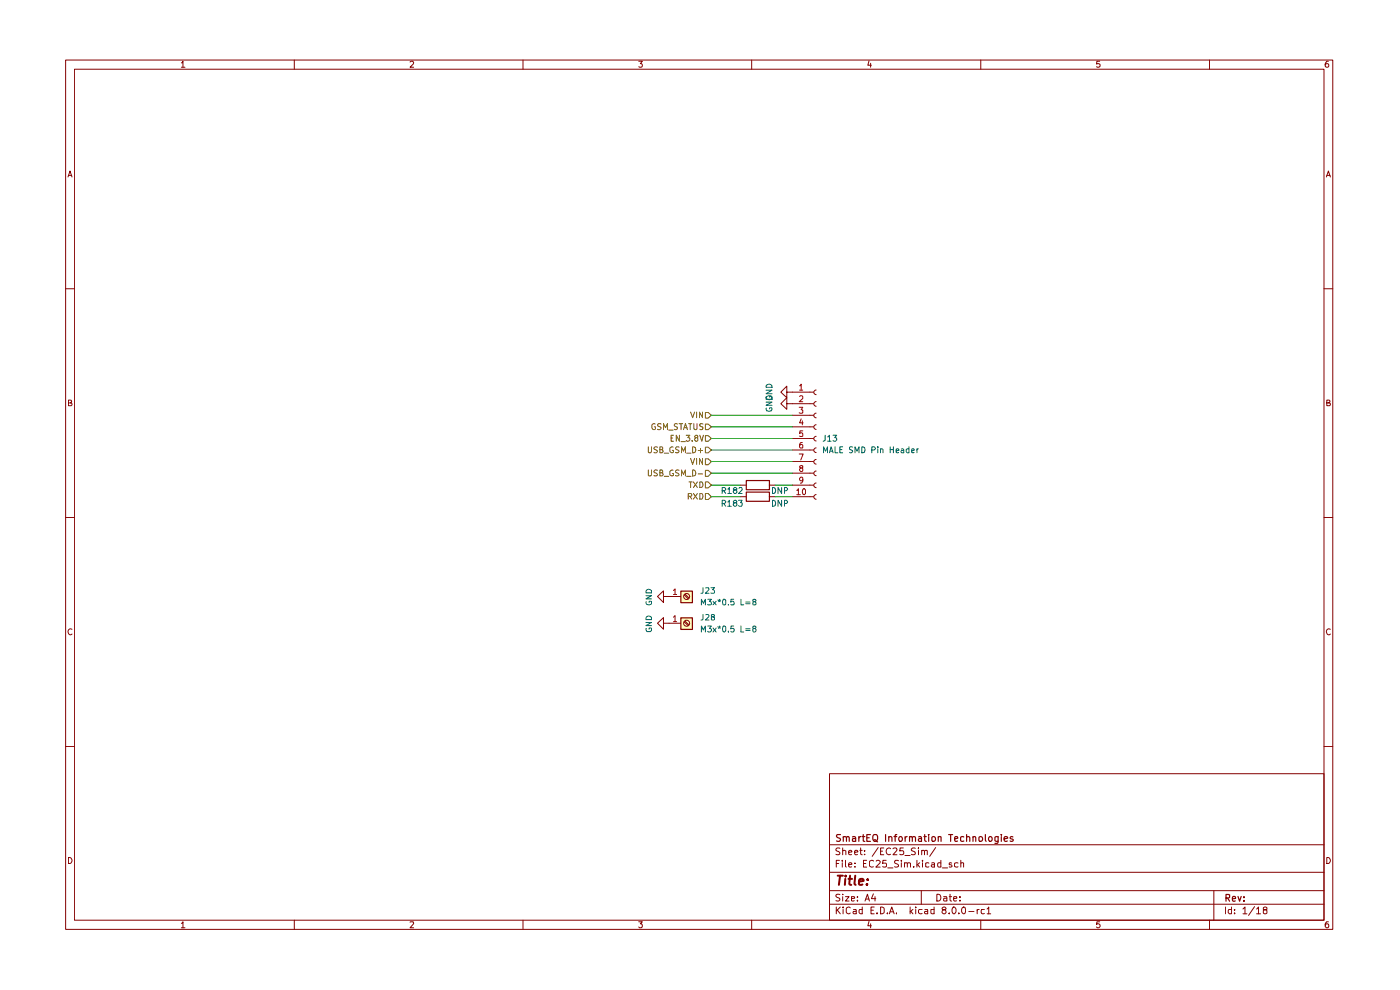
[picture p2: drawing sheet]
<svg xmlns="http://www.w3.org/2000/svg" width="297mm" height="210mm" viewBox="0 0 297 210" stroke-linecap="round" stroke-linejoin="round" font-family="sans-serif">
<g fill="none" stroke="#840000" stroke-width=".21">
<path d="M13.9 12.7h268.8v184.4h-268.8zM15.8 14.7h265.1v180.5h-265.1zM38.5 13.3h.1l.2-.3v1.3M38.5 14.3h.7M62.4 12.7v2M87 13.2l.5-.2 .3 .2-.1 .4-.7 .7h.8M110.9 12.7v2M135.5 13h.8l-.5 .5 .4 .1v.6h-.7M159.5 12.7v2M184.4 12.9l-.3 .9h.8M184.7 13.4v.9M208.1 12.7v2"/>
<path d="M233.3 13h-.6l-.1 .6h.7v.6h-.7M256.6 12.7v2M281.8 13a.71 .71 0 0 0-.7 .5 .71 .71 0 0 0 .3 .8l.4-.1v-.6l-.4-.1-.3 .3M14.4 37.5l.5-1.2 .4 1.2M14.5 37.2h.7M281.4 37.5l.4-1.2 .4 1.2M281.5 37.2h.6M13.9 61.3h1.9M280.9 61.3h1.8M14.5 85.5h.4l.3-.3-.2-.3h-.5v1.2h.6l.2-.5-.4-.1M281.5 85.5h.4l.2-.3-.1-.3h-.5v1.2h.6l.1-.5-.3-.1M13.9 109.8h1.9"/>
<path d="M280.9 109.8h1.8M15.3 133.5a.59 .59 0 0 0-.9 .5 .59 .59 0 0 0 .8 .6l.1-.1M282.2 133.5a.59 .59 0 0 0-.8 .5 .59 .59 0 0 0 .7 .6l.1-.1M13.9 158.4h1.9M280.9 158.4h1.8M176 164.1h104.9v31.1h-104.9zM176 179.2h104.9M178.2 180l-.6-.1-.3 .2 .1 .4 .8 .4-.1 .3h-.8M178.8 179.9v1.4M182.6 179.9v1.2l.3 .2M186.3 179.8l-1.3 1.8M187.5 179.9h-.7v1.4h.7"/>
<path d="M191.6 179.9h-.6l-.1 .6h.7l.1 .2-.1 .5h-.7M194.2 180a.6 .6 0 0 0-.9 .1l.1 .4 .7 .2 .1 .2-.3 .4-.6-.1M194.9 179.9v.1M198.5 179.8l-1.3 1.8M14.5 181.9a.65 .65 0 0 1 .8 .6 .65 .65 0 0 1-.8 .7zM38.5 195.9l.3-.4v1.3M38.5 196.8h.7M62.4 195.2v1.9M87 195.6l.7-.1 .1 .3-.8 1h.8M110.9 195.2v1.9M135.5 195.5h.8l-.5 .5 .5 .2-.1 .5-.5 .1-.2-.2M159.5 195.2v1.9"/>
<path d="M176 191.8h104.9M176 188.9h104.9M176 185h104.9M177.4 192.4v1.4M177.4 183.2h.5M177.6 193l.7 .8M178.1 182.5h-.7v1.4M178.2 189.8h-.8l-.1 .3 .8 .4 .1 .4-.3 .2-.6-.1M178.3 192.4l-.9 .8M178.7 182.5v.2M178.7 183v.9M178.8 189.7v.1"/>
<path d="M178.8 180.5l.4-.1 .2 .1v.8M178.8 190.2v.9M178.9 192.4v.2M178.9 192.9v.9M179.4 190.2h.7l-.7 .9h.7M179.4 182.5v1.3l.1 .1M180 183.4l.7-.1-.2-.3-.5 .2v.6l.3 .1 .3-.1M180 180.8l.7-.1-.2-.3-.5 .1v.6l.3 .2 .3-.1M180.4 192.6l-.4-.2-.5 .3 .1 1 .4 .1 .4-.1M180.6 190.6l.7-.1-.1-.3h-.6v.8h.6M181.1 192.9h.5v.9M181.3 180.8l.7-.1-.2-.3h-.3l-.2 .1v.6l.2 .2 .4-.1"/>
<path d="M181.4 183.8v.1M181.4 183.1v.1M181.6 193.2l-.5 .1-.1 .2 .1 .3h.5M181.9 191v.1M181.9 190.2v.2M182.4 180.4h.5M182.9 192.9h-.5l-.2 .7a.45 .45 0 0 0 .7 .2M182.9 192.4v1.4M183.2 183.2h.5M183.4 181.2v.1M183.4 180.5h.1M183.5 191.1l.5-1.4 .4 1.4"/>
<path d="M183.7 190.7h.7M183.8 182.5h-.6v1.4h.6M184.4 195.4l-.3 1h.8M184.7 196v.8M184.8 193.1h.5M185.3 189.6l-.4 1h.9M185.3 182.7l-.4-.2-.5 .3 .1 1 .4 .1 .4-.1M185.5 192.4h-.7v1.4h.7M185.6 190.2v.9M185.9 182.7l.1-.2h.4l.3 .4-.9 1h.9M186 193.7v.1M186.8 192.4h.3l.5 .3v.8l-.5 .3h-.3z"/>
<path d="M186.8 180.5h.4M188 182.5h-.7l-.1 .7 .7-.1 .2 .2-.1 .5h-.8M188.3 193.7v.1M188.3 184.1h1.1M188.7 193.8l.5-1.4 .5 1.4M188.8 193.4h.7M188.9 180a.65 .65 0 0 0-.9 .6 .65 .65 0 0 0 .8 .6h.1M189.4 180l.6-.1 .3 .2-.1 .4-.8 .8h.9M190.2 193.7v.1M190.6 182.6h-.7v.5l.6 .2 .1 .4-.3 .2-.5-.1M191.2 182.5v.2M191.2 183v.9"/>
<path d="M191.9 183.1h.6v.8M191.9 183v.9M192 181.5h1.1M192.5 183.2l.2-.2 .5 .2v.7M193.1 192.4v1.4M193.2 193.3l.5 .5M193.7 192.9l-.6 .5M193.8 183.8v.1M194.3 192.4v.2M194.3 192.9v.9M194.5 182.5v1.4M194.7 183.4l.4 .5"/>
<path d="M194.9 180.4v.9M195.1 183l-.6 .5M195.4 188.9v2.9M195.5 180.5l.5-.1 .1 .1v.8M195.5 180.4v.9M195.6 192.9h-.6l-.1 .7a.52 .52 0 0 0 .7 .2M195.7 182.5v.2M195.7 183v.9M196.1 180.5l.3-.1 .3 .1v.8M196.2 192.9h.5l.1 .9M196.8 193.2l-.6 .1-.1 .2 .3 .3h.4M197.1 183.1h-.7v.7h.7"/>
<path d="M197.6 183.1h.6v.8M198.2 192.9l-.7 .1v.7l.2 .1h.5M198.2 192.4v1.4M198.2 183.3l-.6 .1v.2l.2 .3 .4-.1M198.7 189.7a.73 .73 0 0 1 .9 .7 .73 .73 0 0 1-.9 .7zM199.6 183.1l-.4-.1-.3 .3 .1 .5h.6M199.6 182.5v1.4M199.9 184.1h1.1M200.2 190.2h.6l.1 .9M200.2 193l-.4-.3 .4-.3h.2l.3 .3-.3 .3a.45 .45 0 0 0-.6 .4 .45 .45 0 0 0 .6 .4l.3-.2-.3-.6M200.9 190.5l-.7 .1v.4h.7M201.4 193.7v.1"/>
<path d="M201.4 190.2h.5M201.5 189.7v1.3l.4 .1M201.9 183.1h-.5v.3l.5 .1 .1 .3-.3 .1-.3-.1M202.1 192.5l.4-.1a.8 .8 0 0 1 .3 .8 .8 .8 0 0 1-.5 .6 .97 .97 0 0 1-.2-1.3zM202.3 190.6l.7-.1-.1-.3h-.5l-.1 .2v.6l.2 .1 .4-.1M203.2 183.1l-.4-.1-.3 .3 .1 .5h.6M203.4 193.7v.1M203.7 191v.1M203.7 190.2v.2M203.8 183.1h.6v.8M203.8 182.5v1.4M204.1 192.7l.3-.3a.83 .83 0 0 1 .1 1.4h-.2a.9 .9 0 0 1-.2-1.1z"/>
<path d="M205.5 193.3h1.1M207.3 192.9v.9M207.7 192.9h-.2l-.2 .3M208.1 195.2v1.9M208.8 192.9h-.6l-.1 .3 .1 .6h.6M209.4 192.8l.4-.4v1.4M209.4 193.8h.8M233.3 195.5h-.6l-.1 .6 .2-.1h.3l.3 .2v.3l-.3 .3h-.3l-.2-.2M256.6 195.2v1.9M257.5 188.9v6.3M260 192.4v1.4M261.2 192.9h-.5l-.1 .3v.4l.2 .2h.4"/>
<path d="M261.2 192.4v1.4M261.9 193.7v.1M261.9 192.9v.2M263.7 192.8l.4-.4v1.4M263.7 193.8h.8M266.1 192.3l-1.2 1.9M266.6 192.8l.4-.4v1.4M266.6 193.8h.8M268.3 193l-.3-.1v-.3l.3-.2 .4 .1 .1 .4-.8 .3v.5l.3 .1 .5-.1v-.5l-.3-.2M281.5 181.9a.65 .65 0 0 1 .7 .6 .65 .65 0 0 1-.7 .7zM281.8 195.5h-.4l-.3 .5v.5l.3 .3 .4-.1v-.7h-.4l-.3 .2"/>
</g>
<g fill="none" stroke="#840000" stroke-width=".25">
<path d="M178.3 177l-.8 .1a.61 .61 0 0 0 .7 .8l.1 .2-.3 .4-.5-.1M178.9 177.6l.1-.1a.36 .36 0 0 1 .6 .2v.8M178.9 177.5v1M179.6 177.7l.1-.2h.4l.1 1M180.8 177.5h.6l.1 1M181.5 177.8l-.7 .2v.4h.7M182.2 177.5v1M182.6 177.5l-.4 .3M182.9 177.5h.6M183.1 177v1.4l.4 .1M183.9 177.7h.5M184.7 177h-.8v1.5h.8"/>
<path d="M185.2 177.2l.2-.2h.5a.95 .95 0 0 1-.1 1.5h-.3a1.01 1.01 0 0 1-.3-1.3zM185.4 178.1h.4l.4 .5M187.9 177v1.5M188.5 177.6l.1-.1a.36 .36 0 0 1 .6 .2v.8M188.5 177.5v1M189.6 177.5h.6M190.2 177h-.2l-.1 .2v1.3M190.7 177.6l.5-.1a.6 .6 0 0 1 0 1h-.3a.6 .6 0 0 1-.2-.9zM192 177.5v1M192.4 177.5l-.4 .3M192.9 177.6l.2-.1h.4v1M192.9 177.5v1"/>
<path d="M193.5 177.7a.35 .35 0 0 1 .4-.3 .35 .35 0 0 1 .3 .3v.8M194.9 177.5h.5l.1 1M195.5 177.8l-.5 .1-.2 .2 .2 .4 .5-.1M196 177.5h.5M196.2 177v1.2l.3 .3M197 177v.1M197 177.5v1M197.7 177.6l.2-.1 .5 .1 .1 .5-.2 .3-.4 .1-.2-.2zM199 177.6l.2-.1h.4v1M199 177.5v1M201.2 177h.9M201.7 177v1.5"/>
<path d="M202.5 178l.7-.2-.2-.3h-.4l-.1 .7 .2 .3 .4-.1M204.5 177.5h-.5l-.2 .1v.7l.2 .2 .5-.1M205.1 177.6v-.1a.36 .36 0 0 1 .6 .2v.8M205.1 177v1.5M206.4 177.6l.2-.1h.3l.1 1M206.4 177.5v1M207.7 177.6l.2-.1 .5 .1v.5l-.1 .3-.4 .1-.2-.2zM209 177v1.2l.2 .3M209.8 177.6l.4-.1a.6 .6 0 0 1 0 1h-.2a.6 .6 0 0 1-.2-.9zM211.7 177.5v1.1l-.1 .3h-.5M211.7 177.5h-.4l-.2 .1v.7l.2 .2 .4-.1M212.4 177v.1"/>
<path d="M212.4 177.5v1M213 178l.8-.2-.1-.3h-.4l-.3 .2 .1 .7h.6M214.9 177.5a.35 .35 0 0 0-.4 0 .35 .35 0 0 0-.2 .3l.7 .3-.3 .4-.4-.1M260.1 190.5l.7-.1 .1-.6-.8-.1v1.5M260.4 190.5l.5 .7M261.4 190.7l.7-.1-.1-.4h-.5l-.1 .7 .2 .3 .4-.1M262.6 190.2l.4 1 .3-1M263.9 191v.2M263.9 190.2v.2"/>
</g>
<path d="M177.7 185.8h1.1M178.2 185.8l-.2 1.9M179.3 186.4l-.1 1.3M179.4 185.8v.1M180 186.4h.8M180.3 185.8l-.1 1.6 .4 .3M181.4 185.8l-.1 1.6 .2 .3M182.2 187l1-.1-.1-.4a.6 .6 0 0 0-.8 .2v.9h.7M184 187.5l-.1 .2-.1-.1 .2-.1-.1 .2M184.1 186.5v.2" fill="none" stroke="#840000" stroke-width=".42"/>
<g fill="#ffffc2">
<path d="M144.4 131h2.4v2.5h-2.4z"/>
<path d="M144.4 125.3h2.4v2.5h-2.4z"/>
</g>
<path d="M158.3 104.4h4.9v1.9h-4.9z" fill="none" stroke="#840000" stroke-width=".25"/>
<path d="M157 105.4h1.3M163.2 105.4h1.3" fill="none" stroke="#840000" stroke-width=".21"/>
<path d="M149.6 102.2h.6l.7 .7-.7 .6h-.6z" fill="#fff"/>
<path d="M146.2 102.2h.6M146.5 102.2v1.2M147.1 102.2l.8 1.2M147.9 102.2l-.8 1.2M148.5 102.2h.4a.66 .66 0 0 1 .2 .8 .66 .66 0 0 1-.6 .4zM149.6 102.2h.6l.7 .7-.7 .6h-.6z" fill="none" stroke="#725600" stroke-width=".21"/>
<path d="M149.6 97.3h.6l.7 .6-.7 .7h-.6z" fill="#fff"/>
<path d="M146.5 97.2l.4 1.3 .5-1.3M147.8 97.2v1.3M149 97.2v1.3l-.6-1.3v1.3M149.6 97.3h.6l.7 .6-.7 .7h-.6z" fill="none" stroke="#725600" stroke-width=".21"/>
<path d="M149.6 104.7h.6l.7 .7-.7 .6h-.6z" fill="#fff"/>
<path d="M146 105.3h.6l.2-.2-.1-.3-.7-.1v1.2M146.3 105.3l.5 .6M147.1 104.7l.8 1.2M147.9 104.7l-.8 1.2M148.5 104.7a.66 .66 0 0 1 .6 .4 .66 .66 0 0 1-.2 .8h-.4zM149.6 104.7h.6l.7 .7-.7 .6h-.6z" fill="none" stroke="#725600" stroke-width=".21"/>
<path d="M149.6 94.9h.6l.7 .6-.7 .5h-.6z" fill="#fff"/>
<path d="M137.5 94.8v1.1l.2 .1h.3l.2-.2v-1M139.5 94.9l-.5-.1-.3 .2 .1 .3 .7 .4-.3 .3h-.5M140 95.4l.6-.1v-.4l-.2-.1h-.4v1.2h.6l.1-.4-.3-.2M140.9 96.1h1M142.8 94.9l-.3-.1-.4 .3 .1 .8 .3 .1h.3l.1-.5h-.3M144.1 94.9l-.6-.1-.2 .2 .1 .3 .7 .4-.3 .3h-.5M144.6 96v-1.2l.4 .9 .4-.9v1.2M145.7 96.1h.9M146.9 94.8a.64 .64 0 0 1 .7 .6 .64 .64 0 0 1-.7 .6zM148.1 95.5h.9M148.6 95.1v.9M149.6 94.9h.6l.7 .6-.7 .5h-.6z" fill="none" stroke="#725600" stroke-width=".21"/>
<path d="M149.6 90h.6l.7 .5-.7 .6h-.6z" fill="#fff"/>
<g fill="none" stroke="#725600" stroke-width=".21">
<path d="M139 90a.46 .46 0 0 0-.7 .1v.7l.2 .3h.3l.3-.1v-.5h-.3M140.2 90h-.6v.4l.5 .1 .1 .4-.2 .2h-.5M140.8 91.1v-1.2l.4 .8 .4-.8v1.2M141.9 91.2h.9M143.7 90h-.6v.4l.5 .1 .1 .4-.2 .2h-.5M144.1 89.9h.7M144.5 89.9v1.2M145 91.1l.4-1.2 .4 1.2M145.2 90.7h.5M146.1 89.9h.7M146.4 89.9v1.2M147.2 89.9v1l.2 .2 .5-.1v-1.1"/>
<path d="M149.1 90h-.6v.4l.5 .1 .1 .2-.1 .4h-.5M149.6 90h.6l.7 .5-.7 .6h-.6z"/>
</g>
<path d="M149.6 99.8h.6l.7 .6-.7 .6h-.6z" fill="#fff"/>
<path d="M137.5 99.7v1.2l.2 .1h.3l.2-.3v-1M139.5 99.8l-.5-.1-.3 .2 .2 .4 .6 .3-.1 .3h-.7M142.8 99.8l-.3-.1-.4 .3 .1 .8 .3 .2 .4-.1v-.4h-.3M144.1 99.8l-.6-.1-.2 .2 .2 .4 .6 .3-.1 .3h-.7M146.9 99.7a.64 .64 0 0 1 .7 .6 .64 .64 0 0 1-.7 .7zM149.6 99.8h.6l.7 .6-.7 .6h-.6zM140 100.3l.6-.1v-.3l-.2-.2h-.4v1.3l.6-.1 .1-.4-.3-.2M140.9 101h1M144.6 101v-1.3l.4 .9 .4-.9v1.3M145.7 101h.9M148.1 100.5h.9" fill="none" stroke="#725600" stroke-width=".21"/>
<path d="M149.6 92.4h.6l.7 .6-.7 .6h-.6z" fill="#fff"/>
<path d="M142.4 92.9h.3M142.9 92.3h-.5v1.3h.5M144.1 92.3v1.3l-.6-1.3v1.3M144.5 93.7h.9M145.6 92.3h.7l-.4 .5 .4 .2v.3l-.2 .3h-.4l-.1-.2M146.8 93.4v.2M147.6 92.8l-.2-.2 .2-.3h.3l.1 .4-.4 .1-.2 .3v.2l.2 .3 .4-.2v-.4l-.1-.2M148.5 92.3l.4 1.3 .3-1.3M149.6 92.4h.6l.7 .6-.7 .6h-.6z" fill="none" stroke="#725600" stroke-width=".21"/>
<path d="M149.6 87.5h.6l.7 .6-.7 .6h-.6z" fill="#fff"/>
<path d="M146.5 87.4l.4 1.2 .5-1.2M147.8 87.4v1.2M149 87.4v1.2l-.6-1.2v1.2M149.6 87.5h.6l.7 .6-.7 .6h-.6z" fill="none" stroke="#725600" stroke-width=".21"/>
<g fill="none" stroke="#840000" stroke-width=".21">
<path d="M166.9 85.6v-1.2l-1.3 1.2 1.3 1.2v-1.2h5.7M166.9 83.2v-1.3l-1.3 1.3 1.3 1.2v-1.2h5.7M168.1 97.9h4.5M168.1 95.5h4.5M168.1 93h4.5M168.1 90.5h4.5M168.1 88.1h4.5M173.1 99.9a.49 .49 0 0 0-.5 .5 .49 .49 0 0 0 .5 .5M173.1 97.5a.49 .49 0 0 0-.5 .5 .49 .49 0 0 0 .5 .4M173.1 95a.49 .49 0 0 0-.5 .5 .49 .49 0 0 0 .5 .5M173.1 92.5a.49 .49 0 0 0-.5 .5 .49 .49 0 0 0 .5 .5M173.1 90.1a.49 .49 0 0 0-.5 .5 .49 .49 0 0 0 .5 .5"/>
<path d="M173.1 87.6a.49 .49 0 0 0-.5 .5 .49 .49 0 0 0 .5 .5M173.1 85.2a.49 .49 0 0 0-.5 .5 .49 .49 0 0 0 .5 .5M173.1 82.7a.49 .49 0 0 0-.5 .5 .49 .49 0 0 0 .5 .5M157 102.9h1.3M163.2 102.9h1.3M168.1 105.4h4.5M168.1 102.9h4.5M168.1 100.4h4.5M173.1 104.9a.49 .49 0 0 0-.5 .5 .49 .49 0 0 0 .5 .5M173.1 102.5a.49 .49 0 0 0-.5 .4 .49 .49 0 0 0 .5 .5M140.8 132.2v-1.2l-1.3 1.2 1.3 1.3v-1.3h3.6M140.8 126.5v-1.2l-1.3 1.2 1.3 1.3v-1.3h3.6"/>
<path d="M145.2 131.9l.8 .8M145.2 126.2l.8 .8M145.3 131.8l.9 .7M145.3 126l.9 .9"/>
<circle cx="145.7" cy="132.2" r=".64"/>
<circle cx="145.7" cy="126.5" r=".64"/>
</g>
<g fill="none" stroke="#a90000" stroke-width=".21">
<path d="M169.5 86.4h.8l-.3 .5 .3 .1v.6h-.8M169.5 96.3h.9l-.5 1.3M169.6 81.8h.2l.2-.3v1.3M169.6 84.1l.2-.2h.3l.2 .2v.4l-.8 .7h.8M169.6 82.8h.7M169.9 99.3l-.3-.2 .1-.3h.6l-.1 .5h-.3l-.3 .2v.3l.3 .2 .4-.1v-.5l-.2-.1M170 88.9l-.4 .8h.8M170.2 93.8l-.4 .1a.94 .94 0 0 0 0 1.1l.5-.1v-.5l-.4-.1-.3 .2M170.2 89.3v.8M170.3 91.4h-.6l-.1 .6 .2-.2h.3l.2 .2v.5h-.7M169 104h.2l.2-.3v1.2M169 104.9h.8"/>
<path d="M170.3 103.8l.3-.1 .3 .2v.8l-.3 .2a.72 .72 0 0 1-.3-1.1zM170.3 101.7l-.1 .3h-.4l-.2-.5 .3-.3 .4 .2v.7l-.2 .3-.3 .1M142.9 130.9l.3-.3v1.3M142.9 125.3l.3-.4v1.2M142.9 131.9h.6M142.9 126.1h.6"/>
</g>
<path d="M158.3 101.9h4.9v2h-4.9zM144.4 131.1h2.5v2.4h-2.5zM144.4 125.4h2.5v2.4h-2.5z" fill="none" stroke="#840000" stroke-width=".25"/>
<path d="M150.9 95.5h17.2M150.9 88.1h17.2M150.9 90.5h17.2M150.9 97.9h17.2M150.9 93h17.2M150.9 102.9h6.1M150.9 105.4h6.1M150.9 100.4h17.2M164.5 102.9h3.6M164.5 105.4h3.6" fill="none" stroke="#009600" stroke-width=".21"/>
<g fill="none" stroke="#006464" stroke-width=".21">
<path d="M162.5 85.3h1.3l-1.3 .7h1.3M162.5 82.8h1.3l-1.3 .7h1.3M162.6 86.6l-.1 .1a.64 .64 0 0 0 .6 .5 .64 .64 0 0 0 .7-.5l-.1-.2h-.4v.2M162.6 84.2a.66 .66 0 0 1 .8-.2 .66 .66 0 0 1 .4 .7h-1.3zM162.6 84.1l-.1 .1a.64 .64 0 0 0 .6 .6 .64 .64 0 0 0 .7-.5l-.1-.3h-.4v.3M162.6 81.7a.66 .66 0 0 1 .7-.2 .66 .66 0 0 1 .5 .7h-1.3zM174.7 96v-1.2l.4 .9 .5-.9v1.2M175 92.3v1.1l-.4 .2M175.6 92.7l.4-.4v1.3M175.6 93.6h.7M176 96l.3-1.2 .4 1.2M176.1 95.7h.6"/>
<path d="M176.7 92.3h.8l-.4 .5 .4 .2v.3l-.3 .3h-.3l-.2-.2M177.2 94.8v1.2h.6M178.2 95.4h.4M178.8 94.8h-.6v1.2h.6M180.9 94.9l-.5-.1-.2 .1v.4l.7 .4-.3 .3h-.4M181.4 96v-1.2l.4 .9 .4-.9v1.2M182.8 94.8a.64 .64 0 0 1 .7 .6 .64 .64 0 0 1-.7 .6zM184.9 95.5h.6l.2-.5-.2-.2h-.6v1.2M186.2 94.8v.1M186.2 95.2v.8M186.8 95.3l.3-.1 .2 .2v.6M186.8 95.2v.8"/>
<path d="M188.8 95.4h.7M188.8 94.8v1.2M189.5 94.8v1.2M190.1 95.6l.6-.1-.2-.3-.4 .1v.7h.5M191.2 95.3l.4-.1 .1 .2v.6M191.7 95.5h-.4l-.2 .2 .2 .3h.4M192.8 95.3l-.3-.1-.3 .3v.3l.3 .2h.3M192.8 94.8v1.2M193.4 95.6l.5-.1v-.2h-.5v.7h.5M194.5 95.2v.8M194.9 95.2l-.4 .1v.2M153.2 106.8h.5l.3-.4-.3-.3h-.5v1.3"/>
<path d="M153.2 104.1h.5l.3-.4-.3-.3h-.5v1.3M153.5 106.8l.5 .6M153.5 104.1l.5 .6M154.4 106.5h.2l.1-.4v1.3M154.4 103.8h.2l.1-.4v1.3M154.4 107.4h.7M154.4 104.7h.7M155.8 106.6l-.2-.1 .2-.4h.3l.2 .3-.1 .2h-.4l-.2 .3v.2l.2 .3h.3l.2-.3v-.2l-.2-.3M155.8 103.9l-.2-.1 .2-.4h.3l.2 .3-.1 .2h-.4l-.2 .3v.2l.2 .3h.3l.2-.3v-.2l-.2-.3M156.7 106.1h.7l-.3 .5 .3 .1v.5l-.1 .2h-.5l-.1-.2M156.8 103.6l.1-.2h.4l.1 .2v.3l-.7 .8h.7M163.9 106.1a.64 .64 0 0 1 .7 .7 .64 .64 0 0 1-.7 .6z"/>
<path d="M163.9 103.4a.64 .64 0 0 1 .7 .6 .64 .64 0 0 1-.7 .7zM165.8 106.1v1.3l-.7-1.3v1.3M165.8 103.4v1.3l-.7-1.3v1.3M166.4 106.8h.4l.3-.3-.3-.4h-.4v1.3M166.4 104.1h.4l.3-.3-.3-.4h-.4v1.3M137 132h1.2l-1.2 .7h1.2M137 126.4h1.2l-1.2 .6h1.2M137.1 133.3l-.1 .3 .3 .4h.7l.2-.3-.1-.5h-.4v.3M137.1 130.9a.72 .72 0 0 1 1.1 0v.5h-1.2zM137.1 127.6l-.1 .1a.66 .66 0 0 0 .5 .6 .66 .66 0 0 0 .7-.2l-.1-.6h-.4v.3M137.1 125.3a.72 .72 0 0 1 1.1 0v.5h-1.2zM148.8 134.1v-1.3l.4 .8 .4-.8v1.3"/>
<path d="M148.8 128.3v-1.2l.4 .9 .4-.9v1.2M149.1 130.3v1.1l-.4 .1M149.1 124.7v1l-.4 .2M149.7 130.4l.5-.1 .2 .4-.8 .8h.8M149.7 124.8l.6-.1 .1 .3-.8 .9h.8M150.2 132.8h.7l-.4 .5 .4 .2v.3l-.2 .3h-.4l-.1-.2M150.2 127.1h.7l-.4 .4 .4 .3v.3l-.2 .2-.5-.1M150.8 124.7h.8l-.4 .4 .4 .2v.4l-.2 .2-.6-.1M151.1 130.8h-.2v-.4h.6v.4l-.6 .1 .1 .6h.4l.2-.1v-.3l-.3-.3M151.3 133.2l.6 .9M151.3 127.5l.6 .8M151.9 133.2l-.6 .9"/>
<path d="M151.9 127.5l-.6 .8M152.3 133h.6M152.3 127.3h.6M152.4 133.3l.2-.3 .2 .3M152.4 127.6l.2-.2 .2 .2M152.6 127.1v.3M152.6 132.8v.2M153.4 132.9l.3-.1 .3 .2v.8l-.3 .3-.3-.2zM153.4 127.2l.3-.1 .3 .3v.7l-.2 .2-.4-.1zM154.6 133.9v.2M154.6 128.2v.1M155.7 132.8h-.6v.6l.6-.1v.2v.5l-.5 .1-.1-.2"/>
<path d="M155.7 127.1h-.6v.6l.4-.2 .2 .3v.5l-.6-.1M157.2 132.8v1.3h.6M157.2 127.1v1.2h.6M158.2 133.4h.9M158.2 133.7h.9M158.2 127.7h.9M158.2 128.1h.9M159.9 133.3l-.2-.1v-.3h.6v.3l-.6 .3v.4l.2 .2h.2l.3-.3v-.2l-.3-.3M159.9 127.6l-.2-.1v-.3h.6v.3l-.6 .3 .1 .5h.4l.2-.2v-.2l-.3-.3"/>
</g>
</svg>
